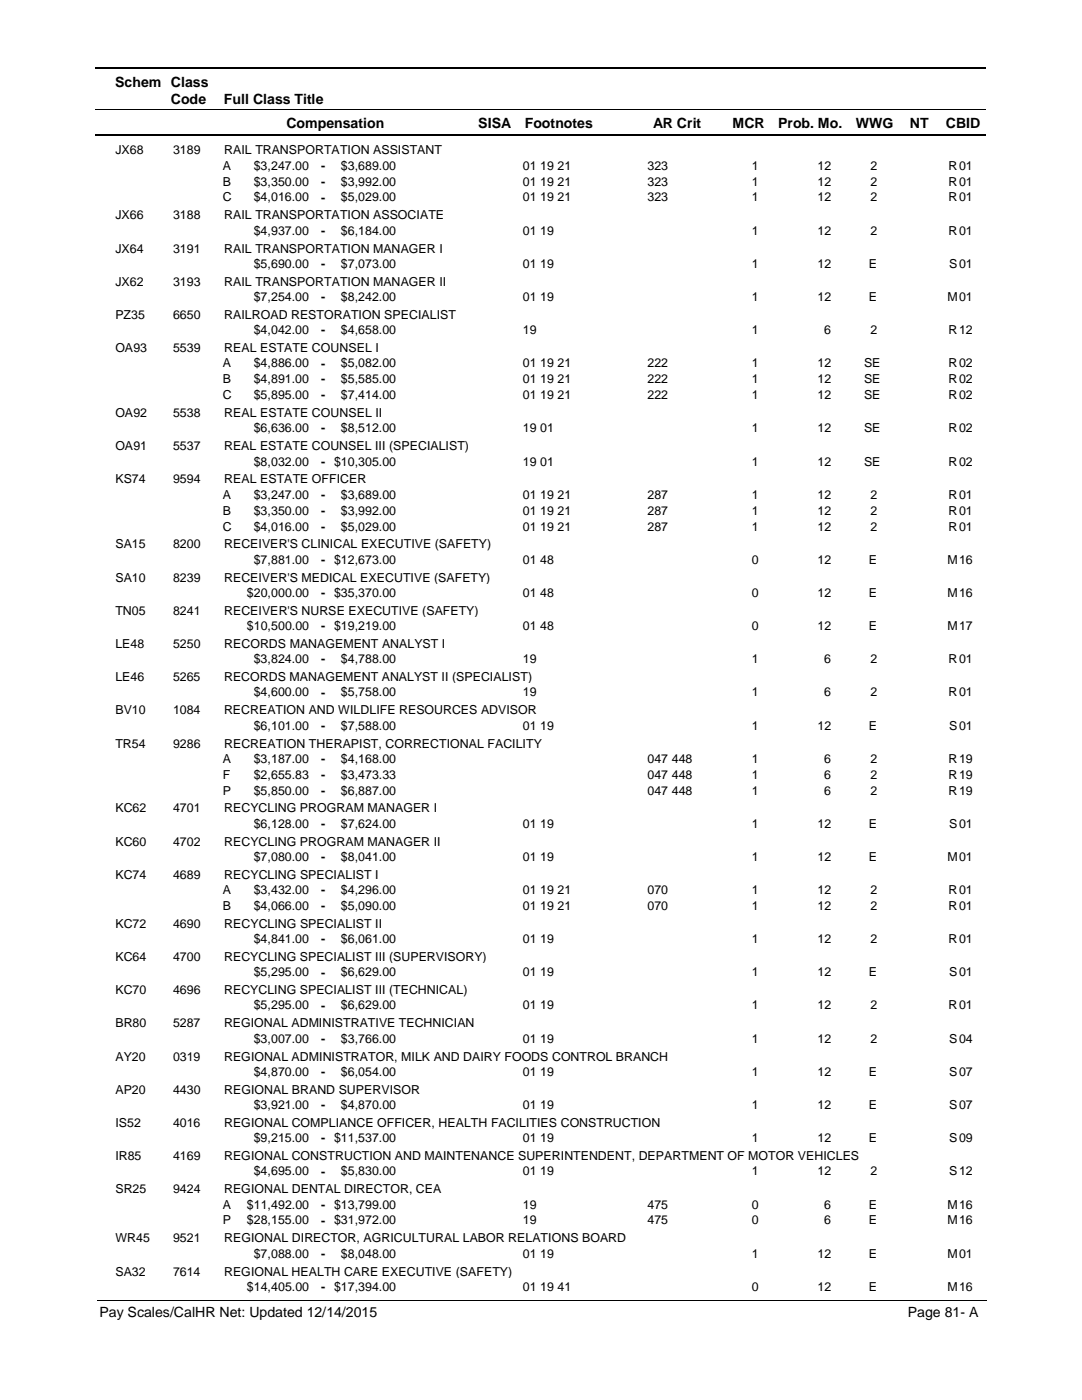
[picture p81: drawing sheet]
<svg xmlns="http://www.w3.org/2000/svg" width="216mm" height="279mm" viewBox="0 0 216 279" stroke-linecap="round" stroke-linejoin="round" font-family="sans-serif">
<defs><g id="words">
<g font-size="2.8">
<text x="23" y="17.3">Schem Class</text>
<text x="34.1" y="20.7">Code</text>
<text x="44.7" y="20.7">Full Class Title</text>
<text x="57.2" y="25.6">Compensation</text>
<text x="95.4" y="25.6">SISA</text>
<text x="104.7" y="25.6">Footnotes</text>
<text x="130.3" y="25.6">AR Crit</text>
<text x="146.2" y="25.6">MCR</text>
<text x="155.3" y="25.6">Prob. Mo.</text>
<text x="170.8" y="25.6">WWG</text>
<text x="181.5" y="25.6">NT</text>
<text x="188.7" y="25.6">CBID</text>
<text x="19.9" y="262.9">Pay Scales/CalHR Net: Updated 12/14/2015</text>
<text x="181.1" y="262.9">Page 81- A</text>
</g>
<g font-size="2.5">
<text x="23" y="30.8">JX68</text>
<text x="34.5" y="30.8">3189</text>
<text x="44.5" y="33.9">A</text>
<text x="44.7" y="30.8">RAIL TRANSPORTATION ASSISTANT</text>
<text x="50.6" y="33.9">$3,247.00</text>
<text x="64.1" y="33.9">-</text>
<text x="68" y="33.9">$3,689.00</text>
<text x="104.3" y="33.9">01 19 21</text>
<text x="129.2" y="33.9">323</text>
<text x="150" y="33.9">1</text>
<text x="163.1" y="33.9">12</text>
<text x="173.7" y="33.9">2</text>
<text x="189.3" y="33.9">R</text>
<text x="191.4" y="33.9">01</text>
<text x="44.5" y="37">B</text>
<text x="44.5" y="40.2">C</text>
<text x="50.6" y="37">$3,350.00</text>
<text x="50.6" y="40.2">$4,016.00</text>
<text x="64.1" y="37.1">-</text>
<text x="64.1" y="40.2">-</text>
<text x="68" y="37">$3,992.00</text>
<text x="68" y="40.2">$5,029.00</text>
<text x="104.3" y="37">01 19 21</text>
<text x="104.3" y="40.2">01 19 21</text>
<text x="129.2" y="37">323</text>
<text x="129.2" y="40.2">323</text>
<text x="150" y="40.2">1</text>
<text x="150" y="37">1</text>
<text x="163.1" y="37">12</text>
<text x="163.1" y="40.2">12</text>
<text x="173.7" y="37">2</text>
<text x="173.7" y="40.2">2</text>
<text x="189.3" y="40.2">R</text>
<text x="189.3" y="37">R</text>
<text x="191.4" y="37">01</text>
<text x="191.4" y="40.2">01</text>
<text x="23" y="43.8">JX66</text>
<text x="34.5" y="43.8">3188</text>
<text x="44.7" y="43.8">RAIL TRANSPORTATION ASSOCIATE</text>
<text x="50.6" y="46.8">$4,937.00</text>
<text x="64.1" y="46.8">-</text>
<text x="68" y="46.8">$6,184.00</text>
<text x="104.3" y="46.8">01 19</text>
<text x="150" y="46.8">1</text>
<text x="163.1" y="46.8">12</text>
<text x="173.7" y="46.8">2</text>
<text x="189.3" y="46.8">R</text>
<text x="191.4" y="46.8">01</text>
<text x="23" y="50.4">JX64</text>
<text x="34.5" y="50.4">3191</text>
<text x="44.7" y="50.4">RAIL TRANSPORTATION MANAGER I</text>
<text x="50.6" y="53.4">$5,690.00</text>
<text x="64.1" y="53.5">-</text>
<text x="68" y="53.4">$7,073.00</text>
<text x="104.3" y="53.4">01 19</text>
<text x="150" y="53.4">1</text>
<text x="163.1" y="53.4">12</text>
<text x="173.4" y="53.4">E</text>
<text x="189.4" y="53.4">S</text>
<text x="191.4" y="53.4">01</text>
<text x="23" y="57">JX62</text>
<text x="34.5" y="57">3193</text>
<text x="44.7" y="57">RAIL TRANSPORTATION MANAGER II</text>
<text x="23" y="63.6">PZ35</text>
<text x="34.5" y="63.6">6650</text>
<text x="44.7" y="63.6">RAILROAD RESTORATION SPECIALIST</text>
<text x="50.6" y="60.1">$7,254.00</text>
<text x="64.1" y="60.1">-</text>
<text x="68" y="60.1">$8,242.00</text>
<text x="104.3" y="60.1">01 19</text>
<text x="150" y="60.1">1</text>
<text x="163.1" y="60.1">12</text>
<text x="173.4" y="60.1">E</text>
<text x="189.1" y="60.1">M</text>
<text x="191.4" y="60.1">01</text>
<text x="23" y="70.3">OA93</text>
<text x="34.5" y="70.3">5539</text>
<text x="44.7" y="70.3">REAL ESTATE COUNSEL I</text>
<text x="50.6" y="66.7">$4,042.00</text>
<text x="64.1" y="66.7">-</text>
<text x="68" y="66.7">$4,658.00</text>
<text x="104.3" y="66.7">19</text>
<text x="150" y="66.7">1</text>
<text x="164.5" y="66.7">6</text>
<text x="173.7" y="66.7">2</text>
<text x="189.3" y="66.7">R</text>
<text x="191.4" y="66.7">12</text>
<text x="44.5" y="73.3">A</text>
<text x="44.5" y="76.5">B</text>
<text x="50.6" y="73.3">$4,886.00</text>
<text x="50.6" y="76.5">$4,891.00</text>
<text x="64.1" y="73.3">-</text>
<text x="64.1" y="76.5">-</text>
<text x="68" y="76.5">$5,585.00</text>
<text x="68" y="73.3">$5,082.00</text>
<text x="104.3" y="76.5">01 19 21</text>
<text x="104.3" y="73.3">01 19 21</text>
<text x="129.2" y="76.5">222</text>
<text x="129.2" y="73.3">222</text>
<text x="150" y="73.3">1</text>
<text x="150" y="76.5">1</text>
<text x="163.1" y="73.3">12</text>
<text x="163.1" y="76.5">12</text>
<text x="172.4" y="76.5">SE</text>
<text x="172.4" y="73.3">SE</text>
<text x="189.3" y="73.3">R</text>
<text x="189.3" y="76.5">R</text>
<text x="191.4" y="73.3">02</text>
<text x="191.4" y="76.5">02</text>
<text x="23" y="83.2">OA92</text>
<text x="34.5" y="83.2">5538</text>
<text x="44.5" y="79.7">C</text>
<text x="44.7" y="83.2">REAL ESTATE COUNSEL II</text>
<text x="50.6" y="79.7">$5,895.00</text>
<text x="64.1" y="79.7">-</text>
<text x="68" y="79.7">$7,414.00</text>
<text x="104.3" y="79.7">01 19 21</text>
<text x="129.2" y="79.7">222</text>
<text x="150" y="79.7">1</text>
<text x="163.1" y="79.7">12</text>
<text x="172.4" y="79.7">SE</text>
<text x="189.3" y="79.7">R</text>
<text x="191.4" y="79.7">02</text>
<text x="23" y="89.9">OA91</text>
<text x="34.5" y="89.9">5537</text>
<text x="44.7" y="89.9">REAL ESTATE COUNSEL III (SPECIALIST)</text>
<text x="50.6" y="86.3">$6,636.00</text>
<text x="64.1" y="86.3">-</text>
<text x="68" y="86.3">$8,512.00</text>
<text x="104.3" y="86.3">19 01</text>
<text x="150" y="86.3">1</text>
<text x="163.1" y="86.3">12</text>
<text x="172.4" y="86.3">SE</text>
<text x="189.3" y="86.3">R</text>
<text x="191.4" y="86.3">02</text>
<text x="50.6" y="92.9">$8,032.00</text>
<text x="64.1" y="92.9">- $10,305.00</text>
<text x="104.3" y="92.9">19 01</text>
<text x="150" y="92.9">1</text>
<text x="163.1" y="92.9">12</text>
<text x="172.4" y="92.9">SE</text>
<text x="189.3" y="92.9">R</text>
<text x="191.4" y="92.9">02</text>
<text x="23" y="96.5">KS74</text>
<text x="34.5" y="96.5">9594</text>
<text x="44.5" y="99.5">A</text>
<text x="44.7" y="96.5">REAL ESTATE OFFICER</text>
<text x="50.6" y="99.5">$3,247.00</text>
<text x="64.1" y="99.6">-</text>
<text x="68" y="99.5">$3,689.00</text>
<text x="104.3" y="99.5">01 19 21</text>
<text x="129.2" y="99.5">287</text>
<text x="150" y="99.5">1</text>
<text x="163.1" y="99.5">12</text>
<text x="173.7" y="99.5">2</text>
<text x="189.3" y="99.5">R</text>
<text x="191.4" y="99.5">01</text>
<text x="44.5" y="102.7">B</text>
<text x="44.5" y="105.9">C</text>
<text x="50.6" y="102.7">$3,350.00</text>
<text x="50.6" y="105.9">$4,016.00</text>
<text x="64.1" y="102.7">-</text>
<text x="64.1" y="105.9">-</text>
<text x="68" y="105.9">$5,029.00</text>
<text x="68" y="102.7">$3,992.00</text>
<text x="104.3" y="105.9">01 19 21</text>
<text x="104.3" y="102.7">01 19 21</text>
<text x="129.2" y="105.9">287</text>
<text x="129.2" y="102.7">287</text>
<text x="150" y="102.7">1</text>
<text x="150" y="105.9">1</text>
<text x="163.1" y="102.7">12</text>
<text x="163.1" y="105.9">12</text>
<text x="173.7" y="105.9">2</text>
<text x="173.7" y="102.7">2</text>
<text x="189.3" y="102.7">R</text>
<text x="189.3" y="105.9">R</text>
<text x="191.4" y="102.7">01</text>
<text x="191.4" y="105.9">01</text>
<text x="23" y="109.5">SA15</text>
<text x="34.5" y="109.5">8200</text>
<text x="44.7" y="109.5">RECEIVER'S CLINICAL EXECUTIVE (SAFETY)</text>
<text x="50.6" y="112.5">$7,881.00</text>
<text x="64.1" y="112.5">- $12,673.00</text>
<text x="104.3" y="112.5">01 48</text>
<text x="150" y="112.5">0</text>
<text x="163.1" y="112.5">12</text>
<text x="173.4" y="112.5">E</text>
<text x="189.1" y="112.5">M</text>
<text x="191.4" y="112.5">16</text>
<text x="23" y="116.1">SA10</text>
<text x="34.5" y="116.1">8239</text>
<text x="44.7" y="116.1">RECEIVER'S MEDICAL EXECUTIVE (SAFETY)</text>
<text x="49.3" y="119.1">$20,000.00</text>
<text x="64.1" y="119.1">- $35,370.00</text>
<text x="104.3" y="119.1">01 48</text>
<text x="150" y="119.1">0</text>
<text x="163.1" y="119.1">12</text>
<text x="173.4" y="119.1">E</text>
<text x="189.1" y="119.1">M</text>
<text x="191.4" y="119.1">16</text>
<text x="23" y="122.7">TN05</text>
<text x="34.5" y="122.7">8241</text>
<text x="44.7" y="122.7">RECEIVER'S NURSE EXECUTIVE (SAFETY)</text>
<text x="49.3" y="125.8">$10,500.00</text>
<text x="64.1" y="125.8">- $19,219.00</text>
<text x="104.3" y="125.8">01 48</text>
<text x="150" y="125.8">0</text>
<text x="163.1" y="125.8">12</text>
<text x="173.4" y="125.8">E</text>
<text x="189.1" y="125.8">M</text>
<text x="191.4" y="125.8">17</text>
<text x="23" y="129.3">LE48</text>
<text x="34.5" y="129.3">5250</text>
<text x="44.7" y="129.3">RECORDS MANAGEMENT ANALYST I</text>
<text x="23" y="135.9">LE46</text>
<text x="34.5" y="135.9">5265</text>
<text x="44.7" y="135.9">RECORDS MANAGEMENT ANALYST II (SPECIALIST)</text>
<text x="50.6" y="132.4">$3,824.00</text>
<text x="64.1" y="132.4">-</text>
<text x="68" y="132.4">$4,788.00</text>
<text x="104.3" y="132.4">19</text>
<text x="150" y="132.4">1</text>
<text x="164.5" y="132.4">6</text>
<text x="173.7" y="132.4">2</text>
<text x="189.3" y="132.4">R</text>
<text x="191.4" y="132.4">01</text>
<text x="23" y="142.6">BV10</text>
<text x="34.5" y="142.6">1084</text>
<text x="44.7" y="142.6">RECREATION AND WILDLIFE RESOURCES ADVISOR</text>
<text x="50.6" y="139">$4,600.00</text>
<text x="64.1" y="139">-</text>
<text x="68" y="139">$5,758.00</text>
<text x="104.3" y="139">19</text>
<text x="150" y="139">1</text>
<text x="164.5" y="139">6</text>
<text x="173.7" y="139">2</text>
<text x="189.3" y="139">R</text>
<text x="191.4" y="139">01</text>
<text x="23" y="149.2">TR54</text>
<text x="34.5" y="149.2">9286</text>
<text x="44.7" y="149.2">RECREATION THERAPIST, CORRECTIONAL FACILITY</text>
<text x="50.6" y="145.6">$6,101.00</text>
<text x="64.1" y="145.6">-</text>
<text x="68" y="145.6">$7,588.00</text>
<text x="104.3" y="145.6">01 19</text>
<text x="150" y="145.6">1</text>
<text x="163.1" y="145.6">12</text>
<text x="173.4" y="145.6">E</text>
<text x="189.4" y="145.6">S</text>
<text x="191.4" y="145.6">01</text>
<text x="44.5" y="152.2">A</text>
<text x="44.5" y="155.4">F</text>
<text x="50.6" y="152.2">$3,187.00</text>
<text x="50.6" y="155.4">$2,655.83</text>
<text x="64.1" y="152.3">-</text>
<text x="64.1" y="155.4">-</text>
<text x="68" y="152.2">$4,168.00</text>
<text x="68" y="155.4">$3,473.33</text>
<text x="129.2" y="152.2">047 448</text>
<text x="129.2" y="155.4">047 448</text>
<text x="150" y="155.4">1</text>
<text x="150" y="152.2">1</text>
<text x="164.5" y="152.2">6</text>
<text x="164.5" y="155.4">6</text>
<text x="173.7" y="152.2">2</text>
<text x="173.7" y="155.4">2</text>
<text x="189.3" y="155.4">R</text>
<text x="189.3" y="152.2">R</text>
<text x="191.4" y="152.2">19</text>
<text x="191.4" y="155.4">19</text>
<text x="44.5" y="158.6">P</text>
<text x="50.6" y="158.6">$5,850.00</text>
<text x="64.1" y="158.6">-</text>
<text x="68" y="158.6">$6,887.00</text>
<text x="129.2" y="158.6">047 448</text>
<text x="150" y="158.6">1</text>
<text x="164.5" y="158.6">6</text>
<text x="173.7" y="158.6">2</text>
<text x="189.3" y="158.6">R</text>
<text x="191.4" y="158.6">19</text>
<text x="23" y="162.1">KC62</text>
<text x="34.5" y="162.1">4701</text>
<text x="44.7" y="162.1">RECYCLING PROGRAM MANAGER I</text>
<text x="50.6" y="165.2">$6,128.00</text>
<text x="64.1" y="165.2">-</text>
<text x="68" y="165.2">$7,624.00</text>
<text x="104.3" y="165.2">01 19</text>
<text x="150" y="165.2">1</text>
<text x="163.1" y="165.2">12</text>
<text x="173.4" y="165.2">E</text>
<text x="189.4" y="165.2">S</text>
<text x="191.4" y="165.2">01</text>
<text x="23" y="168.8">KC60</text>
<text x="34.5" y="168.8">4702</text>
<text x="44.7" y="168.8">RECYCLING PROGRAM MANAGER II</text>
<text x="50.6" y="171.8">$7,080.00</text>
<text x="64.1" y="171.9">-</text>
<text x="68" y="171.8">$8,041.00</text>
<text x="104.3" y="171.8">01 19</text>
<text x="150" y="171.8">1</text>
<text x="163.1" y="171.8">12</text>
<text x="173.4" y="171.8">E</text>
<text x="189.1" y="171.8">M</text>
<text x="191.4" y="171.8">01</text>
<text x="23" y="175.4">KC74</text>
<text x="34.5" y="175.4">4689</text>
<text x="44.5" y="178.4">A</text>
<text x="44.7" y="175.4">RECYCLING SPECIALIST I</text>
<text x="50.6" y="178.4">$3,432.00</text>
<text x="64.1" y="178.5">-</text>
<text x="68" y="178.4">$4,296.00</text>
<text x="104.3" y="178.4">01 19 21</text>
<text x="129.2" y="178.4">070</text>
<text x="150" y="178.4">1</text>
<text x="163.1" y="178.4">12</text>
<text x="173.7" y="178.4">2</text>
<text x="189.3" y="178.4">R</text>
<text x="191.4" y="178.4">01</text>
<text x="23" y="185.2">KC72</text>
<text x="34.5" y="185.2">4690</text>
<text x="44.5" y="181.6">B</text>
<text x="44.7" y="185.2">RECYCLING SPECIALIST II</text>
<text x="50.6" y="181.6">$4,066.00</text>
<text x="64.1" y="181.6">-</text>
<text x="68" y="181.6">$5,090.00</text>
<text x="104.3" y="181.6">01 19 21</text>
<text x="129.2" y="181.6">070</text>
<text x="150" y="181.6">1</text>
<text x="163.1" y="181.6">12</text>
<text x="173.7" y="181.6">2</text>
<text x="189.3" y="181.6">R</text>
<text x="191.4" y="181.6">01</text>
<text x="23" y="191.8">KC64</text>
<text x="34.5" y="191.8">4700</text>
<text x="44.7" y="191.8">RECYCLING SPECIALIST III (SUPERVISORY)</text>
<text x="50.6" y="188.2">$4,841.00</text>
<text x="64.1" y="188.3">-</text>
<text x="68" y="188.2">$6,061.00</text>
<text x="104.3" y="188.2">01 19</text>
<text x="150" y="188.2">1</text>
<text x="163.1" y="188.2">12</text>
<text x="173.7" y="188.2">2</text>
<text x="189.3" y="188.2">R</text>
<text x="191.4" y="188.2">01</text>
<text x="50.6" y="194.9">$5,295.00</text>
<text x="64.1" y="194.9">-</text>
<text x="68" y="194.9">$6,629.00</text>
<text x="104.3" y="194.9">01 19</text>
<text x="150" y="194.9">1</text>
<text x="163.1" y="194.9">12</text>
<text x="173.4" y="194.9">E</text>
<text x="189.4" y="194.9">S</text>
<text x="191.4" y="194.9">01</text>
<text x="23" y="198.4">KC70</text>
<text x="34.5" y="198.4">4696</text>
<text x="44.7" y="198.4">RECYCLING SPECIALIST III (TECHNICAL)</text>
<text x="50.6" y="201.5">$5,295.00</text>
<text x="64.1" y="201.5">-</text>
<text x="68" y="201.5">$6,629.00</text>
<text x="104.3" y="201.5">01 19</text>
<text x="150" y="201.5">1</text>
<text x="163.1" y="201.5">12</text>
<text x="173.7" y="201.5">2</text>
<text x="189.3" y="201.5">R</text>
<text x="191.4" y="201.5">01</text>
<text x="23" y="205">BR80</text>
<text x="34.5" y="205">5287</text>
<text x="44.7" y="205">REGIONAL ADMINISTRATIVE TECHNICIAN</text>
<text x="50.6" y="208.1">$3,007.00</text>
<text x="64.1" y="208.1">-</text>
<text x="68" y="208.1">$3,766.00</text>
<text x="104.3" y="208.1">01 19</text>
<text x="150" y="208.1">1</text>
<text x="163.1" y="208.1">12</text>
<text x="173.7" y="208.1">2</text>
<text x="189.4" y="208.1">S</text>
<text x="191.4" y="208.1">04</text>
<text x="23" y="211.7">AY20</text>
<text x="34.5" y="211.7">0319</text>
<text x="44.7" y="211.7">REGIONAL ADMINISTRATOR, MILK AND DAIRY FOODS CONTROL BRANCH</text>
<text x="50.6" y="214.7">$4,870.00</text>
<text x="64.1" y="214.8">-</text>
<text x="68" y="214.7">$6,054.00</text>
<text x="104.3" y="214.7">01 19</text>
<text x="150" y="214.7">1</text>
<text x="163.1" y="214.7">12</text>
<text x="173.4" y="214.7">E</text>
<text x="189.4" y="214.7">S</text>
<text x="191.4" y="214.7">07</text>
<text x="23" y="218.3">AP20</text>
<text x="34.5" y="218.3">4430</text>
<text x="44.7" y="218.3">REGIONAL BRAND SUPERVISOR</text>
<text x="50.6" y="221.3">$3,921.00</text>
<text x="64.1" y="221.4">-</text>
<text x="68" y="221.3">$4,870.00</text>
<text x="104.3" y="221.3">01 19</text>
<text x="150" y="221.3">1</text>
<text x="163.1" y="221.3">12</text>
<text x="173.4" y="221.3">E</text>
<text x="189.4" y="221.3">S</text>
<text x="191.4" y="221.3">07</text>
<text x="23" y="224.9">IS52</text>
<text x="34.5" y="224.9">4016</text>
<text x="44.7" y="224.9">REGIONAL COMPLIANCE OFFICER, HEALTH FACILITIES CONSTRUCTION</text>
<text x="50.6" y="228">$9,215.00</text>
<text x="64.1" y="228">- $11,537.00</text>
<text x="104.3" y="228">01 19</text>
<text x="150" y="228">1</text>
<text x="163.1" y="228">12</text>
<text x="173.4" y="228">E</text>
<text x="189.4" y="228">S</text>
<text x="191.4" y="228">09</text>
<text x="23" y="231.5">IR85</text>
<text x="34.5" y="231.5">4169</text>
<text x="44.7" y="231.5">REGIONAL CONSTRUCTION AND MAINTENANCE SUPERINTENDENT, DEPARTMENT OF MOTOR VEHICLES</text>
<text x="23" y="238.2">SR25</text>
<text x="34.5" y="238.2">9424</text>
<text x="44.7" y="238.2">REGIONAL DENTAL DIRECTOR, CEA</text>
<text x="50.6" y="234.6">$4,695.00</text>
<text x="64.1" y="234.6">-</text>
<text x="68" y="234.6">$5,830.00</text>
<text x="104.3" y="234.6">01 19</text>
<text x="150" y="234.6">1</text>
<text x="163.1" y="234.6">12</text>
<text x="173.7" y="234.6">2</text>
<text x="189.4" y="234.6">S</text>
<text x="191.4" y="234.6">12</text>
<text x="44.5" y="241.2">A</text>
<text x="44.5" y="244.4">P</text>
<text x="49.3" y="241.2">$11,492.00</text>
<text x="49.3" y="244.4">$28,155.00</text>
<text x="64.1" y="241.2">- $13,799.00</text>
<text x="64.1" y="244.4">- $31,972.00</text>
<text x="104.3" y="241.2">19</text>
<text x="104.3" y="244.4">19</text>
<text x="129.2" y="241.2">475</text>
<text x="129.2" y="244.4">475</text>
<text x="150" y="244.4">0</text>
<text x="150" y="241.2">0</text>
<text x="164.5" y="241.2">6</text>
<text x="164.5" y="244.4">6</text>
<text x="173.4" y="241.2">E</text>
<text x="173.4" y="244.4">E</text>
<text x="189.1" y="244.4">M</text>
<text x="189.1" y="241.2">M</text>
<text x="191.4" y="241.2">16</text>
<text x="191.4" y="244.4">16</text>
<text x="23" y="247.9">WR45</text>
<text x="34.5" y="247.9">9521</text>
<text x="44.7" y="247.9">REGIONAL DIRECTOR, AGRICULTURAL LABOR RELATIONS BOARD</text>
<text x="50.6" y="251">$7,088.00</text>
<text x="64.1" y="251">-</text>
<text x="68" y="251">$8,048.00</text>
<text x="104.3" y="251">01 19</text>
<text x="150" y="251">1</text>
<text x="163.1" y="251">12</text>
<text x="173.4" y="251">E</text>
<text x="189.1" y="251">M</text>
<text x="191.4" y="251">01</text>
<text x="23" y="254.6">SA32</text>
<text x="34.5" y="254.6">7614</text>
<text x="44.7" y="254.6">REGIONAL HEALTH CARE EXECUTIVE (SAFETY)</text>
<text x="49.3" y="257.6">$14,405.00</text>
<text x="64.1" y="257.7">- $17,394.00</text>
<text x="104.3" y="257.6">01 19 41</text>
<text x="150" y="257.6">0</text>
<text x="163.1" y="257.6">12</text>
<text x="173.4" y="257.6">E</text>
<text x="189.1" y="257.6">M</text>
<text x="191.4" y="257.6">16</text>
</g>
</g></defs>
<path d="M19 13.5h177.8M19 27h177.8" fill="none" stroke="#000" stroke-width=".36"/>
<path d="M19 21.8h177.8" fill="none" stroke="#000" stroke-width=".2"/>
<g fill="#fff">
<path d="M46.9 31.2h16.3v3h-16.3z"/>
<path d="M191 31.2h4.2v3h-4.2z"/>
<path d="M46.9 34.4h16.3v3h-16.3z"/>
<path d="M191 34.4h4.2v3h-4.2z"/>
<path d="M46.9 37.6h16.3v3h-16.3z"/>
<path d="M191 37.6h4.2v3h-4.2z"/>
<path d="M46.9 44.2h16.3v3h-16.3z"/>
<path d="M191 44.2h4.2v3h-4.2z"/>
<path d="M46.9 50.8h16.3v3h-16.3z"/>
<path d="M191 50.8h4.2v3h-4.2z"/>
<path d="M46.9 57.4h16.3v3h-16.3z"/>
<path d="M191 57.4h4.2v3h-4.2z"/>
<path d="M46.9 64.1h16.3v2.9h-16.3z"/>
<path d="M191 64.1h4.2v2.9h-4.2z"/>
<path d="M46.9 70.7h16.3v3h-16.3z"/>
<path d="M191 70.7h4.2v3h-4.2z"/>
<path d="M46.9 73.9h16.3v2.9h-16.3z"/>
<path d="M191 73.9h4.2v2.9h-4.2z"/>
<path d="M46.9 77h16.3v3h-16.3z"/>
<path d="M191 77h4.2v3h-4.2z"/>
<path d="M46.9 83.7h16.3v2.9h-16.3z"/>
<path d="M191 83.7h4.2v2.9h-4.2z"/>
<path d="M46.9 90.3h16.3v2.9h-16.3z"/>
<path d="M191 90.3h4.2v2.9h-4.2z"/>
<path d="M46.9 96.9h16.3v3h-16.3z"/>
<path d="M191 96.9h4.2v3h-4.2z"/>
<path d="M46.9 100.1h16.3v3h-16.3z"/>
<path d="M191 100.1h4.2v3h-4.2z"/>
<path d="M46.9 103.3h16.3v2.9h-16.3z"/>
<path d="M191 103.3h4.2v2.9h-4.2z"/>
<path d="M46.9 109.9h16.3v2.9h-16.3z"/>
<path d="M191 109.9h4.2v2.9h-4.2z"/>
<path d="M46.9 116.5h16.3v2.9h-16.3z"/>
<path d="M191 116.5h4.2v2.9h-4.2z"/>
<path d="M46.9 123.1h16.3v3h-16.3z"/>
<path d="M191 123.1h4.2v3h-4.2z"/>
<path d="M46.9 129.7h16.3v3h-16.3z"/>
<path d="M191 129.7h4.2v3h-4.2z"/>
<path d="M46.9 136.3h16.3v3h-16.3z"/>
<path d="M191 136.3h4.2v3h-4.2z"/>
<path d="M46.9 143h16.3v3h-16.3z"/>
<path d="M191 143h4.2v3h-4.2z"/>
<path d="M46.9 149.6h16.3v3h-16.3z"/>
<path d="M191 149.6h4.2v3h-4.2z"/>
<path d="M46.9 152.8h16.3v2.9h-16.3z"/>
<path d="M191 152.8h4.2v2.9h-4.2z"/>
<path d="M46.9 155.9h16.3v3h-16.3z"/>
<path d="M191 155.9h4.2v3h-4.2z"/>
<path d="M46.9 162.6h16.3v2.9h-16.3z"/>
<path d="M191 162.6h4.2v2.9h-4.2z"/>
<path d="M46.9 169.2h16.3v3h-16.3z"/>
<path d="M191 169.2h4.2v3h-4.2z"/>
<path d="M46.9 175.8h16.3v3h-16.3z"/>
<path d="M191 175.8h4.2v3h-4.2z"/>
<path d="M46.9 179h16.3v2.9h-16.3z"/>
<path d="M191 179h4.2v2.9h-4.2z"/>
<path d="M46.9 185.6h16.3v3h-16.3z"/>
<path d="M191 185.6h4.2v3h-4.2z"/>
<path d="M46.9 192.2h16.3v3h-16.3z"/>
<path d="M191 192.2h4.2v3h-4.2z"/>
<path d="M46.9 198.8h16.3v3h-16.3z"/>
<path d="M191 198.8h4.2v3h-4.2z"/>
<path d="M46.9 205.5h16.3v2.9h-16.3z"/>
<path d="M191 205.5h4.2v2.9h-4.2z"/>
<path d="M46.9 212.1h16.3v3h-16.3z"/>
<path d="M191 212.1h4.2v3h-4.2z"/>
<path d="M46.9 218.7h16.3v3h-16.3z"/>
<path d="M191 218.7h4.2v3h-4.2z"/>
<path d="M46.9 225.3h16.3v3h-16.3z"/>
<path d="M191 225.3h4.2v3h-4.2z"/>
<path d="M46.9 232h16.3v2.9h-16.3z"/>
<path d="M191 232h4.2v2.9h-4.2z"/>
<path d="M46.9 238.6h16.3v3h-16.3z"/>
<path d="M191 238.6h4.2v3h-4.2z"/>
<path d="M46.9 241.7h16.3v3h-16.3z"/>
<path d="M191 241.7h4.2v3h-4.2z"/>
<path d="M46.9 248.4h16.3v3h-16.3z"/>
<path d="M191 248.4h4.2v3h-4.2z"/>
<path d="M46.9 255h16.3v3h-16.3z"/>
<path d="M191 255h4.2v3h-4.2z"/>
</g>
<path d="M19.4 259.6h177.4" fill="none" stroke="#000" stroke-width=".2"/>
<use href="#words"/>
</svg>
